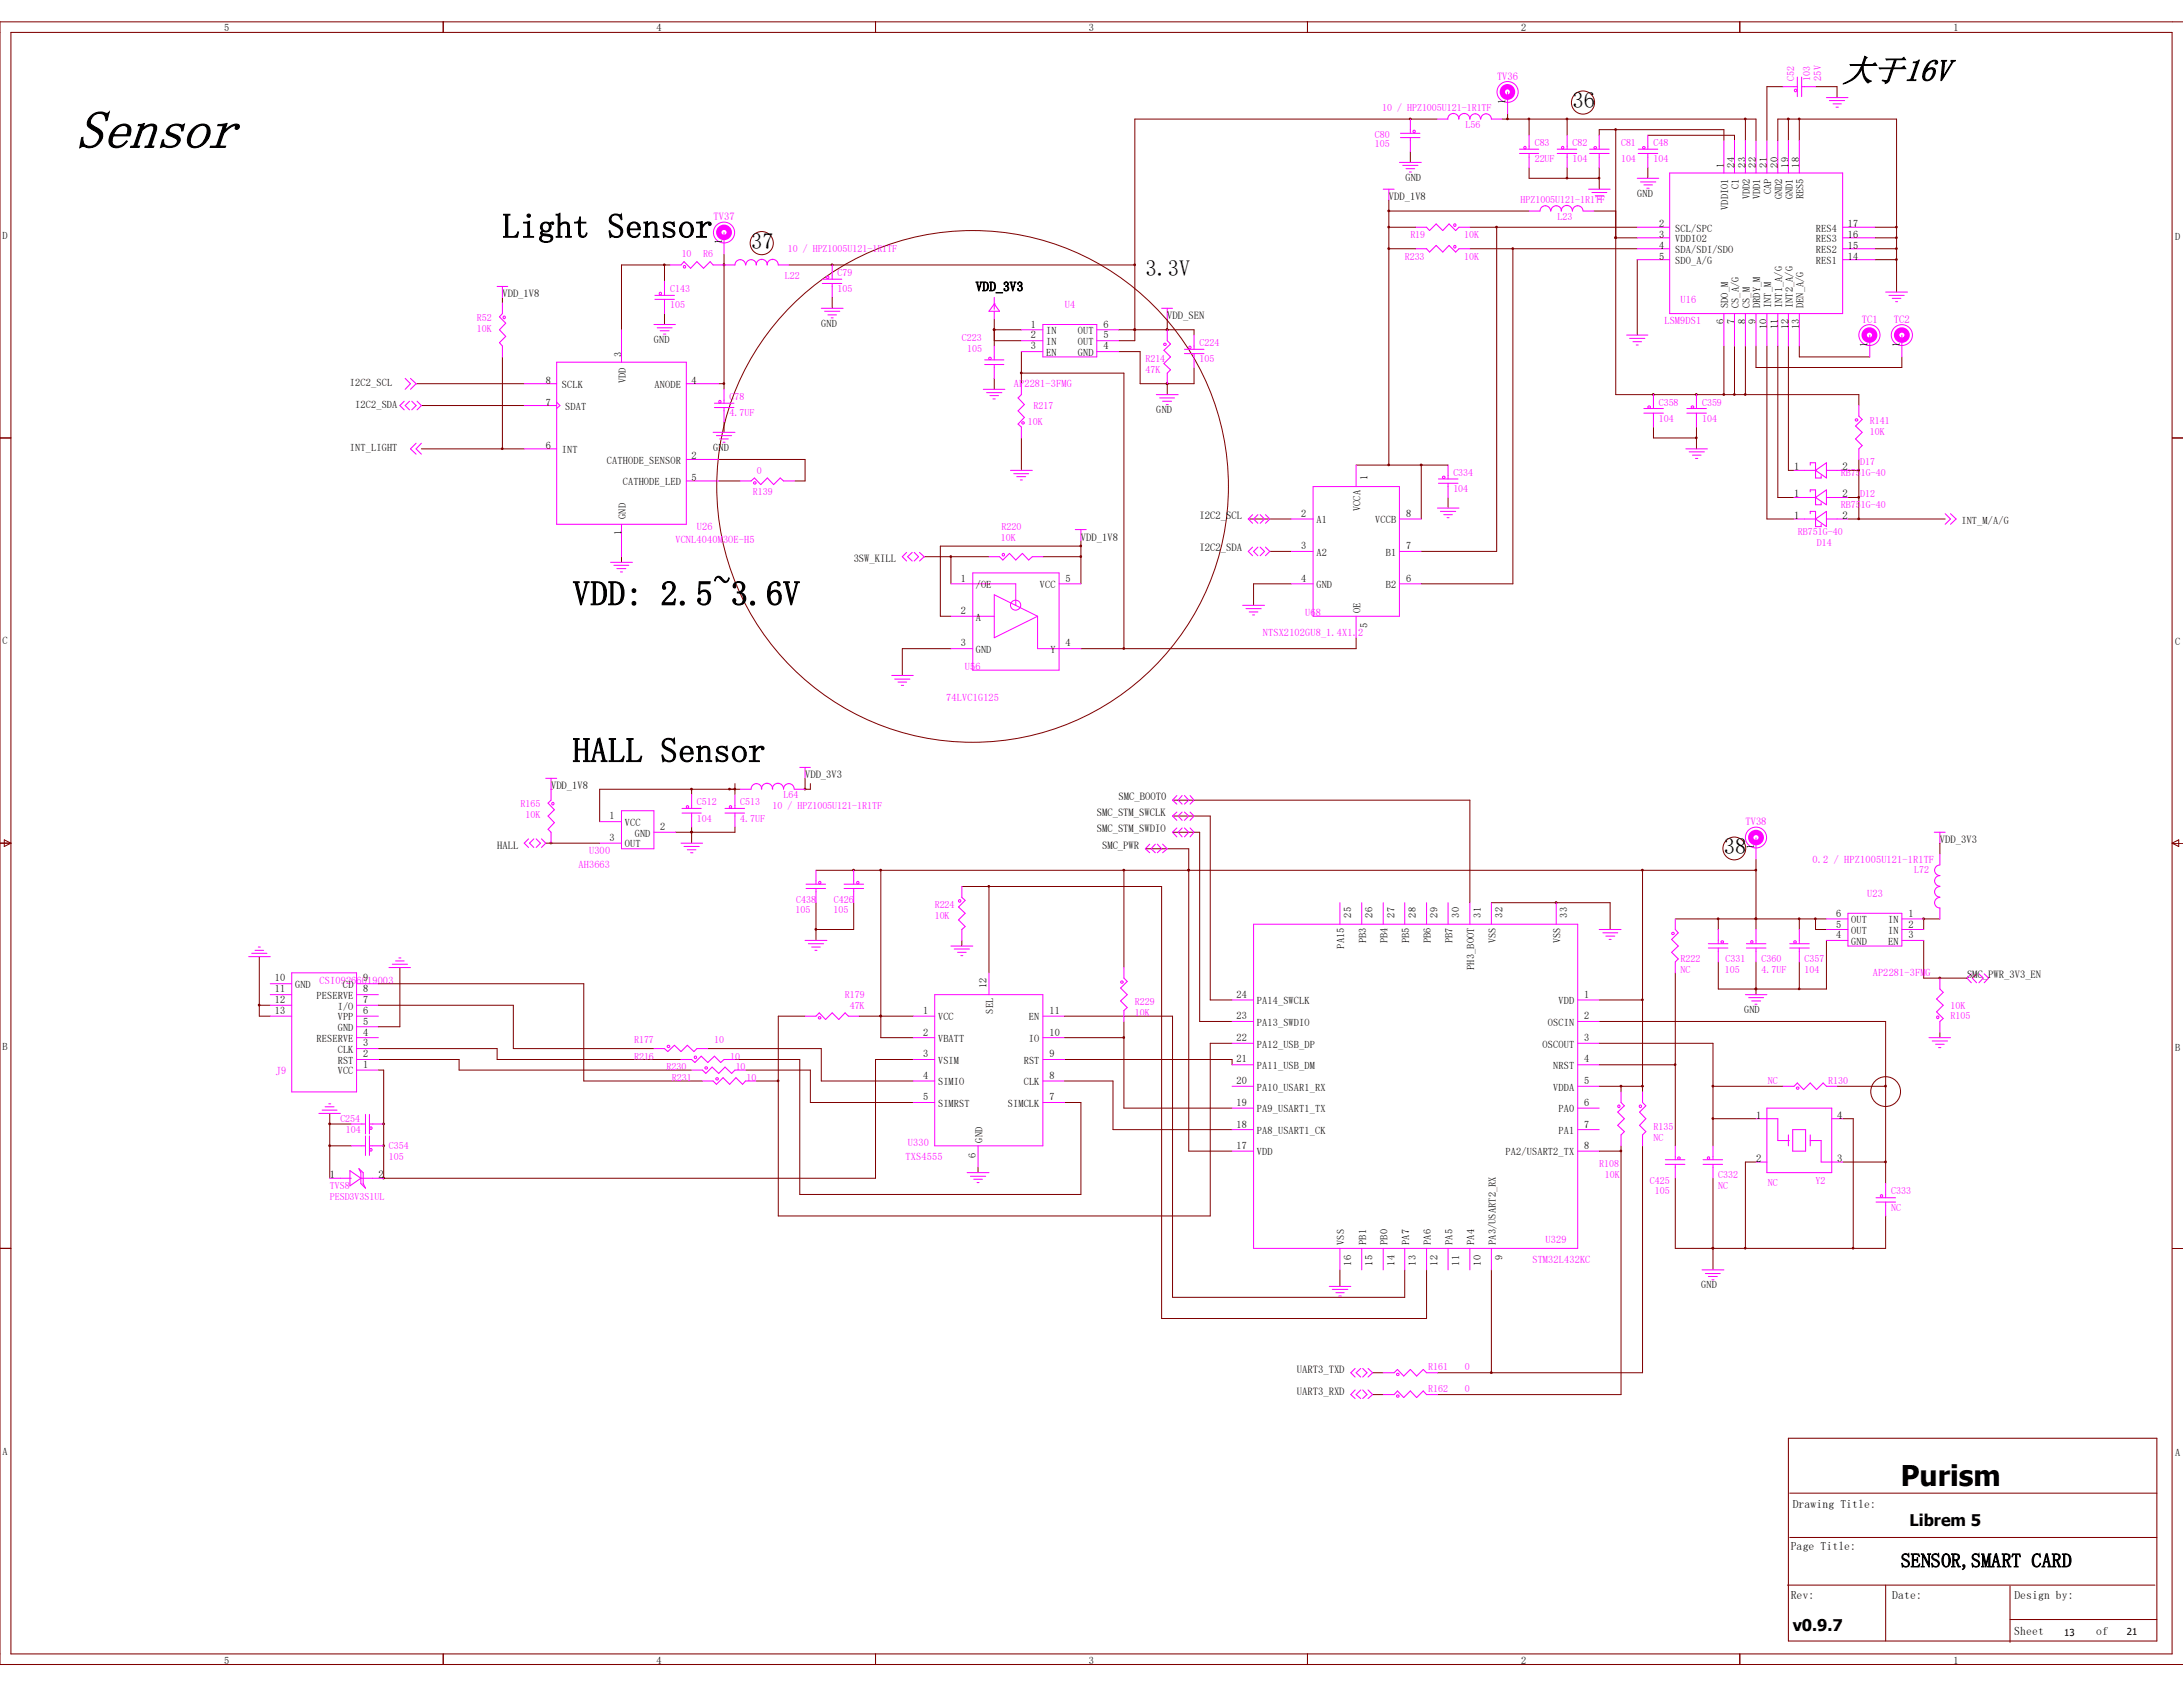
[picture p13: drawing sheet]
<svg xmlns="http://www.w3.org/2000/svg" width="279mm" height="216mm" viewBox="0 0 279 216" stroke-linecap="round" stroke-linejoin="round" font-family="sans-serif">
<defs><g id="words">
<text font-size="7.1" x="9.7" y="19">Sensor</text>
<g font-size="4.4">
<text x="64.3" y="30.4">Light Sensor</text>
<text x="73.3" y="77.5">VDD: 2.5~3.6V</text>
<text x="73.3" y="97.5">HALL Sensor</text>
</g>
<text font-size="4.1" x="235.8" y="10.4">大于16V</text>
<text font-size="3.7" x="243.3" y="190.1">Purism</text>
<g font-size="2.9">
<text x="201.3" y="13.9">36</text>
<text x="96.1" y="31.8">37</text>
<text x="146.6" y="35.3">3.3V</text>
<text x="220.6" y="109.3">38</text>
</g>
<text font-size="2.5" x="243.3" y="200.6">SENSOR,SMART CARD</text>
<g font-size="2.1">
<text x="244.4" y="195.2">Librem 5</text>
<text x="229.4" y="208.8">v0.9.7</text>
</g>
<text font-size="1.7" x="124.9" y="37.3">VDD_3V3</text>
<g font-size="1.5">
<text x="229.4" y="193">Drawing Title:</text>
<text x="229.2" y="198.4">Page Title:</text>
<text x="229.2" y="204.6">Rev:</text>
<text x="242.2" y="204.6">Date:</text>
<text x="257.8" y="209.2">Sheet</text>
<text x="257.8" y="204.6">Design by:</text>
<text x="268.3" y="209.2">of</text>
</g>
<g font-size="1.4" fill="#f0f">
<text x="191.6" y="10.2">TV36</text>
<text x="91.3" y="28.2">TV37</text>
<text x="238.3" y="41.3">TC1</text>
<text x="242.4" y="41.3">TC2</text>
<text x="223.4" y="105.6">TV38</text>
</g>
<g font-size="1.4">
<text x="192.7" y="13.3" transform="rotate(-90 192.7 13.3)">1</text>
<text x="177.8" y="25.6">VDD_1V8</text>
<text x="92.4" y="31.2" transform="rotate(-90 92.4 31.2)">1</text>
<text x="64.3" y="38.1">VDD_1V8</text>
<text x="149.4" y="40.8">VDD_SEN</text>
<text x="239" y="44.4" transform="rotate(-90 239 44.4)">1</text>
<text x="243.2" y="44.4" transform="rotate(-90 243.2 44.4)">1</text>
<text x="229.6" y="63.7">1</text>
<text x="229.6" y="60.2">1</text>
<text x="235.8" y="63.7">2</text>
<text x="235.8" y="60.2">2</text>
<text x="109.3" y="72">3SW_KILL</text>
<text x="138.3" y="69.2">VDD_1V8</text>
<text x="153.5" y="66.4">I2C2_SCL</text>
<text x="153.5" y="70.6">I2C2_SDA</text>
<text x="229.6" y="66.4">1</text>
<text x="235.8" y="66.4">2</text>
<text x="70.5" y="101">VDD_1V8</text>
<text x="103" y="99.6">VDD_3V3</text>
<text x="140.4" y="104.4">SMC_STM_SWCLK</text>
<text x="140.4" y="106.5">SMC_STM_SWDIO</text>
<text x="143.2" y="102.4">SMC_BOOT0</text>
<text x="248.3" y="107.9">VDD_3V3</text>
<text x="63.6" y="108.6">HALL</text>
<text x="141.1" y="108.6">SMC_PWR</text>
<text x="224.5" y="108.7" transform="rotate(-90 224.5 108.7)">1</text>
<text x="251.8" y="125.2">SMC_PWR_3V3_EN</text>
<text x="224.8" y="143.2">1</text>
<text x="235.1" y="143.2">4</text>
<text x="224.8" y="148.7">2</text>
<text x="235.1" y="148.7">3</text>
<text x="42.2" y="150.8">1</text>
<text x="48.4" y="150.8">2</text>
<text x="166" y="175.7">UART3_TXD</text>
<text x="166" y="178.5">UART3_RXD</text>
</g>
<g font-size="1.3">
<text x="28.7" y="4">5</text>
<text x="84" y="4">4</text>
<text x="139.4" y="4">3</text>
<text x="194.7" y="4">2</text>
<text x="250" y="4">1</text>
<text x="179.9" y="23.1">GND</text>
<text x="220.6" y="21.5" transform="rotate(-90 220.6 21.5)">1</text>
<text x="222" y="21.5" transform="rotate(-90 222 21.5)">24</text>
<text x="223.4" y="21.5" transform="rotate(-90 223.4 21.5)">23</text>
<text x="224.7" y="21.5" transform="rotate(-90 224.7 21.5)">22</text>
<text x="226.1" y="21.5" transform="rotate(-90 226.1 21.5)">21</text>
<text x="227.5" y="21.5" transform="rotate(-90 227.5 21.5)">20</text>
<text x="228.9" y="21.5" transform="rotate(-90 228.9 21.5)">19</text>
<text x="230.3" y="21.5" transform="rotate(-90 230.3 21.5)">18</text>
<text x="209.5" y="25.2">GND</text>
<text x="212.3" y="29.1">2</text>
<text x="214.4" y="29.6">SCL/SPC</text>
<text x="221.2" y="26.9" transform="rotate(-90 221.2 26.9)">VDDIO1</text>
<text x="222.5" y="24.2" transform="rotate(-90 222.5 24.2)">C1</text>
<text x="223.9" y="25.5" transform="rotate(-90 223.9 25.5)">VDD2</text>
<text x="225.3" y="25.5" transform="rotate(-90 225.3 25.5)">VDD1</text>
<text x="226.7" y="24.8" transform="rotate(-90 226.7 24.8)">CAP</text>
<text x="228.1" y="25.5" transform="rotate(-90 228.1 25.5)">GND2</text>
<text x="229.4" y="25.5" transform="rotate(-90 229.4 25.5)">GND1</text>
<text x="230.8" y="25.5" transform="rotate(-90 230.8 25.5)">RES5</text>
<text x="232.4" y="29.6">RES4</text>
<text x="236.5" y="29.1">17</text>
<text x=".3" y="30.6">D</text>
<text x="212.3" y="30.4">3</text>
<text x="212.3" y="31.8">4</text>
<text x="212.3" y="33.2">5</text>
<text x="214.4" y="31">VDDIO2</text>
<text x="214.4" y="32.4">SDA/SDI/SDO</text>
<text x="214.4" y="33.8">SDO_A/G</text>
<text x="232.4" y="33.8">RES1</text>
<text x="232.4" y="32.4">RES2</text>
<text x="232.4" y="31">RES3</text>
<text x="236.5" y="33.2">14</text>
<text x="236.5" y="31.8">15</text>
<text x="236.5" y="30.4">16</text>
<text x="278.4" y="30.7">D</text>
<text x="105.1" y="41.8">GND</text>
<text x="132" y="42">1</text>
<text x="141.2" y="42">6</text>
<text x="220.6" y="41.5" transform="rotate(-90 220.6 41.5)">6</text>
<text x="221.2" y="39.5" transform="rotate(-90 221.2 39.5)">SDO_M</text>
<text x="222" y="41.5" transform="rotate(-90 222 41.5)">7</text>
<text x="222.5" y="39.5" transform="rotate(-90 222.5 39.5)">CS_A/G</text>
<text x="223.4" y="41.5" transform="rotate(-90 223.4 41.5)">8</text>
<text x="223.9" y="39.5" transform="rotate(-90 223.9 39.5)">CS_M</text>
<text x="224.7" y="41.5" transform="rotate(-90 224.7 41.5)">9</text>
<text x="225.3" y="39.5" transform="rotate(-90 225.3 39.5)">DRDY_M</text>
<text x="226.7" y="39.5" transform="rotate(-90 226.7 39.5)">INT_M</text>
<text x="228.1" y="39.5" transform="rotate(-90 228.1 39.5)">INT1_A/G</text>
<text x="229.4" y="39.5" transform="rotate(-90 229.4 39.5)">INT2_A/G</text>
<text x="230.8" y="39.5" transform="rotate(-90 230.8 39.5)">DEN_A/G</text>
<text x="79.5" y="45.7" transform="rotate(-90 79.5 45.7)">3</text>
<text x="83.7" y="43.9">GND</text>
<text x="132" y="43.3">2</text>
<text x="132" y="44.7">3</text>
<text x="133.9" y="42.8">IN</text>
<text x="133.9" y="44.2">IN</text>
<text x="133.9" y="45.6">EN</text>
<text x="138" y="45.6">GND</text>
<text x="138" y="44.2">OUT</text>
<text x="138" y="42.8">OUT</text>
<text x="141.2" y="44.7">4</text>
<text x="141.2" y="43.3">5</text>
<text x="226.1" y="42.2" transform="rotate(-90 226.1 42.2)">10</text>
<text x="227.5" y="42.2" transform="rotate(-90 227.5 42.2)">11</text>
<text x="228.9" y="42.2" transform="rotate(-90 228.9 42.2)">12</text>
<text x="230.3" y="42.2" transform="rotate(-90 230.3 42.2)">13</text>
<text x="44.8" y="49.4">I2C2_SCL</text>
<text x="45.5" y="52.2">I2C2_SDA</text>
<text x="69.8" y="51.9">7</text>
<text x="69.8" y="49.1">8</text>
<text x="71.9" y="49.7">SCLK</text>
<text x="72.3" y="52.5">SDAT</text>
<text x="80.1" y="49.1" transform="rotate(-90 80.1 49.1)">VDD</text>
<text x="83.8" y="49.7">ANODE</text>
<text x="88.5" y="49.1">4</text>
<text x="148" y="52.9">GND</text>
<text x="44.8" y="57.7">INT_LIGHT</text>
<text x="69.8" y="57.4">6</text>
<text x="71.9" y="58">INT</text>
<text x="77.7" y="59.4">CATHODE_SENSOR</text>
<text x="88.5" y="58.8">2</text>
<text x="91.3" y="57.7">GND</text>
<text x="79.7" y="62.1">CATHODE_LED</text>
<text x="88.5" y="61.6">5</text>
<text x="174.1" y="65.4" transform="rotate(-90 174.1 65.4)">VCCA</text>
<text x="175" y="61.4" transform="rotate(-90 175 61.4)">1</text>
<text x="79.5" y="68.5" transform="rotate(-90 79.5 68.5)">1</text>
<text x="80.1" y="66.4" transform="rotate(-90 80.1 66.4)">GND</text>
<text x="166.5" y="66.1">2</text>
<text x="166.5" y="70.3">3</text>
<text x="168.5" y="67">A1</text>
<text x="168.5" y="71.1">A2</text>
<text x="176" y="67">VCCB</text>
<text x="177.4" y="71.1">B1</text>
<text x="180" y="70.3">7</text>
<text x="180" y="66.1">8</text>
<text x="251" y="67.1">INT_M/A/G</text>
<text x="123" y="74.5">1</text>
<text x="124.9" y="75.3">/OE</text>
<text x="133.1" y="75.3">VCC</text>
<text x="136.4" y="74.5">5</text>
<text x="166.5" y="74.5">4</text>
<text x="168.5" y="75.3">GND</text>
<text x="177.4" y="75.3">B2</text>
<text x="180" y="74.5">6</text>
<text x=".3" y="82.5">C</text>
<text x="123" y="78.6">2</text>
<text x="123" y="82.7">3</text>
<text x="124.9" y="79.4">A</text>
<text x="124.9" y="83.6">GND</text>
<text x="134.5" y="83.6">Y</text>
<text x="136.4" y="82.7">4</text>
<text x="174.1" y="78.4" transform="rotate(-90 174.1 78.4)">OE</text>
<text x="175" y="80.4" transform="rotate(-90 175 80.4)">5</text>
<text x="278.4" y="82.6">C</text>
<text x="78" y="104.9">1</text>
<text x="78" y="107.7">3</text>
<text x="80" y="105.7">VCC</text>
<text x="81.2" y="107.1">GND</text>
<text x="84.5" y="106.3">2</text>
<text x="80" y="108.5">OUT</text>
<text x="172.9" y="117.4" transform="rotate(-90 172.9 117.4)">25</text>
<text x="175.7" y="117.4" transform="rotate(-90 175.7 117.4)">26</text>
<text x="178.5" y="117.4" transform="rotate(-90 178.5 117.4)">27</text>
<text x="181.2" y="117.4" transform="rotate(-90 181.2 117.4)">28</text>
<text x="184" y="117.4" transform="rotate(-90 184 117.4)">29</text>
<text x="186.8" y="117.4" transform="rotate(-90 186.8 117.4)">30</text>
<text x="189.5" y="117.4" transform="rotate(-90 189.5 117.4)">31</text>
<text x="192.3" y="117.4" transform="rotate(-90 192.3 117.4)">32</text>
<text x="200.6" y="117.4" transform="rotate(-90 200.6 117.4)">33</text>
<text x="235" y="118.7">5</text>
<text x="235" y="117.3">6</text>
<text x="236.9" y="119.5">OUT</text>
<text x="236.9" y="118.2">OUT</text>
<text x="241.7" y="118.2">IN</text>
<text x="241.7" y="119.5">IN</text>
<text x="244.3" y="117.3">1</text>
<text x="244.3" y="118.7">2</text>
<text x="35.2" y="125.6">10</text>
<text x="46.5" y="125.6">9</text>
<text x="172" y="121.4" transform="rotate(-90 172 121.4)">PA15</text>
<text x="174.8" y="120.7" transform="rotate(-90 174.8 120.7)">PB3</text>
<text x="177.6" y="120.7" transform="rotate(-90 177.6 120.7)">PB4</text>
<text x="180.3" y="120.7" transform="rotate(-90 180.3 120.7)">PB5</text>
<text x="183.1" y="120.7" transform="rotate(-90 183.1 120.7)">PB6</text>
<text x="185.9" y="120.7" transform="rotate(-90 185.9 120.7)">PB7</text>
<text x="188.7" y="124.1" transform="rotate(-90 188.7 124.1)">PH3_BOOT</text>
<text x="191.4" y="120.7" transform="rotate(-90 191.4 120.7)">VSS</text>
<text x="199.7" y="120.7" transform="rotate(-90 199.7 120.7)">VSS</text>
<text x="235" y="120.1">4</text>
<text x="236.9" y="120.9">GND</text>
<text x="241.7" y="120.9">EN</text>
<text x="244.3" y="120.1">3</text>
<text x="35.2" y="127">11</text>
<text x="35.2" y="128.4">12</text>
<text x="35.2" y="129.8">13</text>
<text x="37.8" y="126.4">GND</text>
<text x="40.5" y="127.8">PESERVE</text>
<text x="43.2" y="132">GND</text>
<text x="43.2" y="130.6">VPP</text>
<text x="43.2" y="129.2">I/O</text>
<text x="43.9" y="126.4">CD</text>
<text x="46.5" y="131.1">5</text>
<text x="46.5" y="129.8">6</text>
<text x="46.5" y="128.4">7</text>
<text x="46.5" y="127">8</text>
<text x="118.2" y="129.8">1</text>
<text x="120.1" y="130.6">VCC</text>
<text x="126.3" y="126.4" transform="rotate(-90 126.3 126.4)">12</text>
<text x="127.1" y="129.7" transform="rotate(-90 127.1 129.7)">SEL</text>
<text x="131.7" y="130.6">EN</text>
<text x="134.3" y="129.8">11</text>
<text x="158.2" y="130.5">23</text>
<text x="158.2" y="127.7">24</text>
<text x="160.9" y="131.3">PA13_SWDIO</text>
<text x="160.9" y="128.5">PA14_SWCLK</text>
<text x="198.1" y="131.3">OSCIN</text>
<text x="199.5" y="128.5">VDD</text>
<text x="202.8" y="127.7">1</text>
<text x="202.8" y="130.5">2</text>
<text x="223.2" y="129.6">GND</text>
<text x=".3" y="134.3">B</text>
<text x="40.5" y="133.3">RESERVE</text>
<text x="43.2" y="137.5">VCC</text>
<text x="43.2" y="136.1">RST</text>
<text x="43.2" y="134.7">CLK</text>
<text x="46.5" y="136.7">1</text>
<text x="46.5" y="135.3">2</text>
<text x="46.5" y="133.9">3</text>
<text x="46.5" y="132.5">4</text>
<text x="118.2" y="132.5">2</text>
<text x="118.2" y="135.3">3</text>
<text x="120.1" y="133.3">VBATT</text>
<text x="120.1" y="136.1">VSIM</text>
<text x="131" y="136.1">RST</text>
<text x="131.7" y="133.3">IO</text>
<text x="134.3" y="135.3">9</text>
<text x="134.3" y="132.5">10</text>
<text x="158.2" y="136">21</text>
<text x="158.2" y="133.2">22</text>
<text x="160.9" y="136.8">PA11_USB_DM</text>
<text x="160.9" y="134.1">PA12_USB_DP</text>
<text x="197.4" y="134.1">OSCOUT</text>
<text x="198.8" y="136.8">NRST</text>
<text x="202.8" y="133.2">3</text>
<text x="202.8" y="136">4</text>
<text x="278.4" y="134.5">B</text>
<text x="118.2" y="138.1">4</text>
<text x="118.2" y="140.8">5</text>
<text x="120.1" y="138.9">SIMIO</text>
<text x="120.1" y="141.6">SIMRST</text>
<text x="129" y="141.6">SIMCLK</text>
<text x="131" y="138.9">CLK</text>
<text x="134.3" y="140.8">7</text>
<text x="134.3" y="138.1">8</text>
<text x="158.2" y="141.5">19</text>
<text x="158.2" y="138.8">20</text>
<text x="160.9" y="142.4">PA9_USART1_TX</text>
<text x="160.9" y="139.6">PA10_USAR1_RX</text>
<text x="198.8" y="139.6">VDDA</text>
<text x="199.5" y="142.4">PA0</text>
<text x="202.8" y="138.8">5</text>
<text x="202.8" y="141.5">6</text>
<text x="124.9" y="148.2" transform="rotate(-90 124.9 148.2)">6</text>
<text x="125.7" y="146.2" transform="rotate(-90 125.7 146.2)">GND</text>
<text x="158.2" y="147">17</text>
<text x="158.2" y="144.3">18</text>
<text x="160.9" y="147.9">VDD</text>
<text x="160.9" y="145.1">PA8_USART1_CK</text>
<text x="192.7" y="147.9">PA2/USART2_TX</text>
<text x="199.5" y="145.1">PA1</text>
<text x="202.8" y="144.3">7</text>
<text x="202.8" y="147">8</text>
<text x="172" y="159.3" transform="rotate(-90 172 159.3)">VSS</text>
<text x="172.9" y="162" transform="rotate(-90 172.9 162)">16</text>
<text x="174.8" y="159.3" transform="rotate(-90 174.8 159.3)">PB1</text>
<text x="175.7" y="162" transform="rotate(-90 175.7 162)">15</text>
<text x="177.6" y="159.3" transform="rotate(-90 177.6 159.3)">PB0</text>
<text x="178.5" y="162" transform="rotate(-90 178.5 162)">14</text>
<text x="180.3" y="159.3" transform="rotate(-90 180.3 159.3)">PA7</text>
<text x="181.2" y="162" transform="rotate(-90 181.2 162)">13</text>
<text x="183.1" y="159.3" transform="rotate(-90 183.1 159.3)">PA6</text>
<text x="184" y="162" transform="rotate(-90 184 162)">12</text>
<text x="185.9" y="159.3" transform="rotate(-90 185.9 159.3)">PA5</text>
<text x="186.8" y="162" transform="rotate(-90 186.8 162)">11</text>
<text x="188.7" y="159.3" transform="rotate(-90 188.7 159.3)">PA4</text>
<text x="189.5" y="162" transform="rotate(-90 189.5 162)">10</text>
<text x="191.4" y="159.3" transform="rotate(-90 191.4 159.3)">PA3/USART2_RX</text>
<text x="192.3" y="161.3" transform="rotate(-90 192.3 161.3)">9</text>
<text x="217.7" y="164.9">GND</text>
<text x=".3" y="186.2">A</text>
<text x="278.4" y="186.3">A</text>
<text x="28.7" y="212.9">5</text>
<text x="84" y="212.9">4</text>
<text x="139.4" y="212.9">3</text>
<text x="194.7" y="212.9">2</text>
<text x="250" y="212.9">1</text>
</g>
<g font-size="1.3" fill="#f0f">
<text x="229.6" y="10.4" transform="rotate(-90 229.6 10.4)">C52</text>
<text x="231.7" y="10.4" transform="rotate(-90 231.7 10.4)">103</text>
<text x="233.1" y="10.4" transform="rotate(-90 233.1 10.4)">25V</text>
<text x="176" y="17.6">C80</text>
<text x="176.9" y="14.3">10 / HPZ1005U121-1R1TF</text>
<text x="187.6" y="16.3">L56</text>
<text x="176" y="18.8">105</text>
<text x="196.4" y="18.7">C83</text>
<text x="196.4" y="20.8">22UF</text>
<text x="201.3" y="18.7">C82</text>
<text x="201.3" y="20.8">104</text>
<text x="207.5" y="18.7">C81</text>
<text x="207.5" y="20.8">104</text>
<text x="211.6" y="18.7">C48</text>
<text x="211.6" y="20.8">104</text>
<text x="194.6" y="26">HPZ1005U121-1R1TF</text>
<text x="199.3" y="28.1">L23</text>
<text x="87.2" y="32.9">10</text>
<text x="90" y="32.9">R6</text>
<text x="100.5" y="35.7">L22</text>
<text x="100.8" y="32.3">10 / HPZ1005U121-1R1TF</text>
<text x="107.2" y="35.3">C79</text>
<text x="179.8" y="33.2">R233</text>
<text x="180.5" y="30.4">R19</text>
<text x="187.4" y="30.4">10K</text>
<text x="187.4" y="33.2">10K</text>
<text x="61" y="41.1">R52</text>
<text x="85.8" y="37.4">C143</text>
<text x="85.8" y="39.5">105</text>
<text x="107.2" y="37.4">105</text>
<text x="136.3" y="39.5">U4</text>
<text x="213" y="41.5">LSM9DS1</text>
<text x="215.1" y="38.8">U16</text>
<text x="61" y="42.5">10K</text>
<text x="123.1" y="43.6">C223</text>
<text x="123.8" y="45">105</text>
<text x="146.6" y="46.4">R214</text>
<text x="146.6" y="47.8">47K</text>
<text x="153.5" y="44.3">C224</text>
<text x="153.5" y="46.4">105</text>
<text x="93.4" y="51.2">C78</text>
<text x="93.4" y="53.3">4.7UF</text>
<text x="129.8" y="49.6">AP2281-3FMG</text>
<text x="132.3" y="52.3">R217</text>
<text x="212.3" y="51.9">C358</text>
<text x="212.3" y="54">104</text>
<text x="217.8" y="51.9">C359</text>
<text x="217.8" y="54">104</text>
<text x="131.6" y="54.4">10K</text>
<text x="238.1" y="59.5">D17</text>
<text x="239.3" y="54.3">R141</text>
<text x="239.3" y="55.6">10K</text>
<text x="96.4" y="63.4">R139</text>
<text x="96.9" y="60.6">0</text>
<text x="186" y="60.9">C334</text>
<text x="186" y="62.9">104</text>
<text x="235.6" y="65">RB751G-40</text>
<text x="235.6" y="60.9">RB751G-40</text>
<text x="238.1" y="63.7">D12</text>
<text x="86.4" y="69.5">VCNL4040M3OE-H5</text>
<text x="89.2" y="67.8">U26</text>
<text x="128.1" y="69.2">10K</text>
<text x="128.2" y="67.8">R220</text>
<text x="230.1" y="68.5">RB751G-40</text>
<text x="232.5" y="69.9">D14</text>
<text x="161.6" y="81.4">NTSX2102GU8_1.4X1.2</text>
<text x="167" y="78.9">U68</text>
<text x="121.1" y="89.7">74LVC1G125</text>
<text x="123.5" y="85.8">U56</text>
<text x="66.6" y="103.3">R165</text>
<text x="67.3" y="104.7">10K</text>
<text x="89.2" y="103.1">C512</text>
<text x="89.2" y="105.2">104</text>
<text x="94.7" y="103.1">C513</text>
<text x="94.7" y="105.2">4.7UF</text>
<text x="98.9" y="103.5">10 / HPZ1005U121-1R1TF</text>
<text x="100.3" y="102.1">L64</text>
<text x="74" y="111.1">AH3663</text>
<text x="75.4" y="109.3">U300</text>
<text x="232" y="110.4">0.2 / HPZ1005U121-1R1TF</text>
<text x="245" y="111.8">L72</text>
<text x="101.8" y="116.9">105</text>
<text x="101.9" y="115.5">C438</text>
<text x="106.7" y="116.9">105</text>
<text x="106.7" y="115.5">C426</text>
<text x="119.6" y="116.2">R224</text>
<text x="119.6" y="117.6">10K</text>
<text x="239" y="114.9">U23</text>
<text x="40.9" y="125.9">CSI09266019003</text>
<text x="215.1" y="123.1">R222</text>
<text x="215.1" y="124.5">NC</text>
<text x="220.8" y="124.5">105</text>
<text x="220.9" y="123.1">C331</text>
<text x="225.5" y="123.1">C360</text>
<text x="225.5" y="124.5">4.7UF</text>
<text x="231" y="123.1">C357</text>
<text x="231" y="124.5">104</text>
<text x="239.7" y="125">AP2281-3FMG</text>
<text x="108.1" y="127.7">R179</text>
<text x="108.8" y="129.1">47K</text>
<text x="145.2" y="128.7">R229</text>
<text x="145.2" y="130">10K</text>
<text x="249.6" y="130.4">R105</text>
<text x="249.6" y="129.1">10K</text>
<text x="35.3" y="137.4">J9</text>
<text x="81.2" y="133.5">R177</text>
<text x="81.2" y="135.6">R216</text>
<text x="85.3" y="136.9">R230</text>
<text x="91.4" y="133.5">10</text>
<text x="93.5" y="135.6">10</text>
<text x="94.2" y="136.9">10</text>
<text x="43.6" y="143.6">C254</text>
<text x="86" y="138.3">R231</text>
<text x="95.5" y="138.3">10</text>
<text x="226.3" y="138.7">NC</text>
<text x="234" y="138.7">R130</text>
<text x="44.3" y="144.9">104</text>
<text x="49.8" y="147.1">C354</text>
<text x="49.8" y="148.4">105</text>
<text x="115.9" y="148.5">TXS4555</text>
<text x="116.2" y="146.6">U330</text>
<text x="204.7" y="149.4">R108</text>
<text x="211.6" y="144.6">R135</text>
<text x="211.6" y="146">NC</text>
<text x="42.2" y="152.2">TVS8</text>
<text x="42.2" y="153.5">PESD3V3S1UL</text>
<text x="205.4" y="150.8">10K</text>
<text x="211.2" y="151.5">C425</text>
<text x="211.8" y="152.9">105</text>
<text x="219.9" y="150.8">C332</text>
<text x="219.9" y="152.2">NC</text>
<text x="226.3" y="151.8">NC</text>
<text x="232.4" y="151.5">Y2</text>
<text x="242.1" y="152.9">C333</text>
<text x="242.1" y="154.9">NC</text>
<text x="196.1" y="161.6">STM32L432KC</text>
<text x="197.8" y="159.1">U329</text>
<text x="182.8" y="175.4">R161</text>
<text x="182.8" y="178.2">R162</text>
<text x="187.5" y="175.4">0</text>
<text x="187.5" y="178.2">0</text>
</g>
<g font-size="1.2">
<text x="264.2" y="209.3">13</text>
<text x="272.2" y="209.2">21</text>
</g>
</g></defs>
<g fill="none" stroke="#800000" stroke-width=".13">
<path d="M1.4 4.1h276.6v207.6h-276.6zM56.7 2.8v1.3M112.1 2.8v1.3M167.3 2.8v1.3M180.5 15.2h.1M180.5 19.4v1.4M184 15.2h-38.8v28.4h-2M192.2 15.2h32.5v2.8M193 14.6v.6M195.7 15.2v2.1M200.6 15.2v2.1M204.7 17.3v-.7h15.9v1.4"/>
<path d="M206.8 16.6v33.9h31.1v1.4M210.9 17.3h11.1v.7M222.7 2.8v1.3M223.4 15.2v2.8M227.5 18v-2.8h15.2v22.2M228.2 11.1h-2.1v6.9M228.9 15.2h.1M228.9 15.2v2.8M230.3 15.2v2.8M232.4 11.1h2.7v1.4M279.4 2.8h-279.4v210.2h279.4M64.3 38.1v.7"/>
<path d="M85 33.9v2.1M85.8 33.9h-6.3v8.3M92.7 33.9h.1M92.7 32.6v17.2M101 33.9h44.2M106.5 33.9h.1M106.5 38.1v1.4M177.8 27h.1M177.8 31.8h.1M177.8 29.1h3.4M177.8 31.8h3.4M177.8 27h17.9"/>
<path d="M177.8 25.6v33.9M188.1 29.1h21.4M188.1 31.8h21.4M191.6 29.1v41.5h-9.7M193.6 31.8v42.9h-11.7M195.7 21.5v1.3h9M200.6 21.5v1.3M204 27h2.8M204.7 21.5v2.7M206.8 30.4h.1M206.8 30.4h2.7M209.5 33.2v9.7"/>
<path d="M210.9 21.5v1.3M240 29.1h2.7M240 30.4h2.7M240 31.8h2.7M240 33.2h2.7M0 56h1.4M53.3 49.1h13.8M53.9 51.9h13.2M53.9 57.4h13.2M64.3 45.7v11.7M85 40.1v1.4M92 49.1h.7"/>
<path d="M92 58.8h11v2.8h-1.3M92.7 54v1.3M127.3 42.2h.1M127.3 40.8v3.5M127.3 48.4v1.4M127.3 42.2h3.4M127.3 43.6h3.4M130.7 47.8h13.1v35.2M130.7 45v4.1M130.7 56v4.2M143.2 45h2.7v4.1h6.9v-2.1M143.2 42.2h9.6v.7"/>
<path d="M145.2 42.2h.1M149.4 49.1h.1M149.4 42.2h.1M149.4 40.8v1.4M149.4 49.1v1.4M173.6 59.5h11.7M181.9 59.5h.1M181.9 59.5v6.9M211.6 50.5h.1M211.6 54.7v1.3h5.5M217.1 50.5h.1M217.1 54.7v2.7"/>
<path d="M220.6 50.5h.1M220.6 44.3v6.2M222 44.3v6.2M223.4 44.3v6.2M224.7 44.3v2.7h18.7v-1.3M226.1 44.3v22.1h3.5M227.5 44.3v19.4h2.1M228.9 44.3v15.9h.7M230.3 44.3v1.4h9M237.9 58.8v7.6M278 56h1.4M79.5 71.2v.8"/>
<path d="M92 61.6h2.7M118.3 71.2h8.3M121.7 71.2v3.5M133.5 71.2h4.8M138.3 69.2v5.5M138.3 69.9h-17.9v9h1.3M159.8 66.4h5.5M162.5 70.6h2.8M165.3 74.7h-4.9v2.8M185.3 63.7v1.3M236.5 60.2h1.4M236.5 63.7h1.4"/>
<path d="M236.5 66.4h12.5M103 99.6v1.4M121.7 83h-6.2v3.4M173.6 81.6v1.4h-35.3M0 107.9h1.4M.6 107.5l.8 .4-.8 .4zM69.8 107.9h7M70.5 107.9h.1M70.5 101h.1M88.5 106.5h.1M88.5 101v.7M88.5 105.8v2.1"/>
<path d="M94.1 100.3v1.4M94.1 105.8v.7h-7.7M94.7 101h-17.9v4.2M103 101h.1M103.7 100.3v.7h-.7M104.4 111.4h120.3M104.4 115.5v4.9M109.3 111.4h.1M109.3 115.5v3.5h-4.9M112.7 111.4v21.4h4.2M123.1 113.5h25.6v55.2h33.9v-6.2M126.6 113.5v11"/>
<path d="M143.8 111.4h.1M143.8 111.4v12.4M146.6 108.6h5.5v38.7h5.6M150.1 106.5h3.4v24.2h4.2M150.1 104.4h4.8v23.6h2.8M150.1 102.4h38v13.1M152.1 111.4h.1M190.9 115.5h15.2v3.5M199.2 115.5h.1M210.2 111.4v28.3M214.4 117.6h19.4M219.9 117.6v1.4"/>
<path d="M224.7 117.6h.1M224.7 110v9M230.3 117.6v1.4M232.4 117.6v1.4h1.4M246.2 117.6h.1M246.2 117.6h2.1M246.2 117.6v1.4M248.3 107.9v1.4M278 107.9h1.4M278 107.9l.8-.4v.8zM33.2 122.4v7.6h1.4M33.2 128.7h1.4"/>
<path d="M48.4 128.7h17.3v5.5h18M48.4 134.2h15.2v1.4h23.6M48.4 135.6h10.4v1.3h29.7M48.4 136.9h.7v13.9M48.4 125.9h26.3v12.4h15.2M51.2 123.8v7.6h-2.8M90.6 134.2h14.5v4.1h11.8M94.1 135.6h8.3v17.3h35.9v-11.8h-2.1M95.4 136.9h8.3v4.2h13.2M96.8 138.3h2.8M103 130h-3.4v25.6h55.3v-22.1h2.8M109.9 130h7"/>
<path d="M112.7 130h.1M116.9 135.6h-4.8v15.2h-63M123.1 120.4v.7M136.2 130h13.9v36h29.7v-3.5M136.2 135.6h21.5v.7M136.2 138.3h6.3v6.3h15.2M136.2 132.8h7.6M143.8 130.7v11.1h13.9M204.7 130.7h36.6v20.8M204.7 128h5.5M204.7 133.5h14.5v13.1M204.7 139h5.5"/>
<path d="M204.7 136.3h9.7M207.5 139h.1M207.5 139v.7M210.2 139h.1M214.4 124.5v22.1M219.2 139h9M224.7 126.6h.1M224.7 123.1v4.2M230.3 123.1v3.5M233.8 120.4v6.2h-13.9v-3.5M235.1 139h6.2M246.2 120.4v4.8h5.6"/>
<path d="M248.3 125.2h.1M248.3 132.1v.7M0 159.8h1.4M42.2 146.6h2.8M42.2 143.8h2.8M42.2 142.5v8.3M49.1 143.8h.1M49.1 146.6h.1M49.1 150.8h.1M125.2 149.4v.7M204.7 147.3h2.8M207.5 146.6v31.9h-23.5"/>
<path d="M210.2 146.6v29.1h-26.2M214.4 150.8v9h26.9v-4.2M219.2 159.8h.1M219.2 150.8v11.7M219.2 143.2h5.5M224.7 148.7h-1.3v11.1M235.8 148.7h5.5M235.8 143.2h1.4v16.6M278 159.8h1.4M171.5 162.5v2.1M175.7 175.7h1.3M175.7 178.5h1.3"/>
<path d="M190.9 175.7h.1M190.9 162.5v13.2M228.9 184.1h47.2v25.9h-47.2zM229.1 196.8h47M229.1 191.1h47M56.7 211.7v1.3M112.1 211.7v1.3M167.3 211.7v1.3M222.7 211.7v1.3M228.8 202.9h47M241.3 202.9v7.1M257.3 207.3h18.8"/>
<path d="M257.3 203v7.2"/>
<circle cx="202.6" cy="13.1" r="1.48"/>
<circle cx="97.5" cy="31.1" r="1.48"/>
<circle cx="124.5" cy="62.2" r="32.7"/>
<circle cx="222" cy="108.6" r="1.46"/>
<circle cx="241.3" cy="139.7" r="1.91"/>
</g>
<g fill="#800000" stroke="#800000" stroke-width=".13">
<circle cx="64.3" cy="57.4" r=".11"/>
<circle cx="92.6" cy="49.1" r=".11"/>
<circle cx="223.4" cy="15.2" r=".11"/>
<circle cx="242.7" cy="29.1" r=".11"/>
<circle cx="242.7" cy="30.4" r=".11"/>
<circle cx="242.7" cy="31.8" r=".11"/>
<circle cx="242.7" cy="33.2" r=".11"/>
<circle cx="228.9" cy="15.2" r=".11"/>
<circle cx="204.7" cy="22.8" r=".11"/>
<circle cx="200.6" cy="22.8" r=".11"/>
<circle cx="195.7" cy="15.2" r=".11"/>
<circle cx="200.6" cy="15.2" r=".11"/>
<circle cx="230.3" cy="15.2" r=".11"/>
<circle cx="206.8" cy="30.4" r=".11"/>
<circle cx="206.8" cy="16.6" r=".11"/>
<circle cx="85" cy="33.9" r=".11"/>
<circle cx="92.6" cy="33.9" r=".11"/>
<circle cx="217.1" cy="56" r=".11"/>
<circle cx="211.6" cy="50.5" r=".11"/>
<circle cx="70.5" cy="107.9" r=".11"/>
<circle cx="88.5" cy="101" r=".11"/>
<circle cx="94" cy="101" r=".11"/>
<circle cx="88.5" cy="106.5" r=".11"/>
<circle cx="192.9" cy="15.2" r=".11"/>
<circle cx="93.4" cy="101" r=".11"/>
<circle cx="103" cy="101" r=".11"/>
<circle cx="237.9" cy="66.4" r=".11"/>
<circle cx="237.9" cy="63.6" r=".11"/>
<circle cx="217.1" cy="50.5" r=".11"/>
<circle cx="237.9" cy="60.2" r=".11"/>
<circle cx="42.2" cy="143.8" r=".11"/>
<circle cx="33.2" cy="128.6" r=".11"/>
<circle cx="42.2" cy="146.6" r=".11"/>
<circle cx="49.1" cy="143.8" r=".11"/>
<circle cx="49.1" cy="146.6" r=".11"/>
<circle cx="224.7" cy="126.6" r=".11"/>
<circle cx="49.1" cy="150.8" r=".11"/>
<circle cx="224.7" cy="117.6" r=".11"/>
<circle cx="210.2" cy="111.4" r=".11"/>
<circle cx="152.1" cy="111.4" r=".11"/>
<circle cx="199.2" cy="115.5" r=".11"/>
<circle cx="223.4" cy="159.7" r=".11"/>
<circle cx="219.2" cy="159.7" r=".11"/>
<circle cx="237.2" cy="159.7" r=".11"/>
<circle cx="219.2" cy="143.2" r=".11"/>
<circle cx="219.2" cy="139" r=".11"/>
<circle cx="210.2" cy="128" r=".11"/>
<circle cx="219.9" cy="117.6" r=".11"/>
<circle cx="214.4" cy="136.3" r=".11"/>
<circle cx="112.7" cy="130" r=".11"/>
<circle cx="112.7" cy="111.4" r=".11"/>
<circle cx="109.2" cy="111.4" r=".11"/>
<circle cx="104.4" cy="118.9" r=".11"/>
<circle cx="149.4" cy="49.1" r=".11"/>
<circle cx="127.2" cy="42.2" r=".11"/>
<circle cx="149.4" cy="42.2" r=".11"/>
<circle cx="145.2" cy="42.2" r=".11"/>
<circle cx="106.5" cy="33.9" r=".11"/>
<circle cx="180.5" cy="15.2" r=".11"/>
<circle cx="145.2" cy="33.9" r=".11"/>
<circle cx="138.3" cy="71.2" r=".11"/>
<circle cx="121.7" cy="71.2" r=".11"/>
<circle cx="138.3" cy="69.9" r=".11"/>
<circle cx="248.3" cy="125.2" r=".11"/>
<circle cx="246.2" cy="117.6" r=".11"/>
<circle cx="230.3" cy="117.6" r=".11"/>
<circle cx="232.3" cy="117.6" r=".11"/>
<circle cx="223.4" cy="50.5" r=".11"/>
<circle cx="222" cy="50.5" r=".11"/>
<circle cx="220.6" cy="50.5" r=".11"/>
<circle cx="130.7" cy="47.7" r=".11"/>
<circle cx="230.3" cy="126.6" r=".11"/>
<circle cx="241.3" cy="148.7" r=".11"/>
<circle cx="241.3" cy="139" r=".11"/>
<circle cx="224.7" cy="111.4" r=".11"/>
<circle cx="207.5" cy="139" r=".11"/>
<circle cx="207.5" cy="147.3" r=".11"/>
<circle cx="210.2" cy="139" r=".11"/>
<circle cx="190.9" cy="175.7" r=".11"/>
<circle cx="143.8" cy="132.8" r=".11"/>
<circle cx="143.8" cy="111.4" r=".11"/>
<circle cx="126.6" cy="113.4" r=".11"/>
<circle cx="99.6" cy="138.3" r=".11"/>
<circle cx="143.8" cy="83" r=".11"/>
<circle cx="177.7" cy="27" r=".11"/>
<circle cx="177.7" cy="59.5" r=".11"/>
<circle cx="177.7" cy="29.1" r=".11"/>
<circle cx="191.5" cy="29.1" r=".11"/>
<circle cx="193.6" cy="31.8" r=".11"/>
<circle cx="177.7" cy="31.8" r=".11"/>
<circle cx="181.9" cy="59.5" r=".11"/>
</g>
<g fill="none" stroke="#f0f" stroke-width=".13">
<path d="M179.2 17.6h2.5M179.2 17.1h2.5M180.5 15.2v1.9M180.5 17.6v1.8M184 15.2h1.3M186 14.6a.61 .61 0 0 0-.7 .6M186 14.5a.72 .72 0 0 1 .7 .7M187.4 14.5a.72 .72 0 0 1 .7 .7 .68 .68 0 0 1 .7-.6 .68 .68 0 0 1 .7 .6M187.4 14.6a.61 .61 0 0 0-.7 .6M192.2 15.2h-1.3a.68 .68 0 0 0-.7-.6 .68 .68 0 0 0-.7 .6M193 11.8v2.8M194.5 19.6h2.4"/>
<path d="M194.5 19.1h2.4M195.7 17.3v1.8M195.7 19.6v1.9M199.3 19.6h2.5M199.3 19.1h2.5M200.6 17.3v1.8M200.6 19.6v1.9M203.5 19.6h2.5M203.5 19.1h2.5M204.1 18.8h.2v.2h-.2zM204.7 17.3v1.8M204.7 19.6v1.9"/>
<path d="M209.7 19.6h2.5M209.7 19.1h2.5M210.3 18.8h.2v.2h-.2zM210.9 17.3v1.8M210.9 19.6v1.9M220.6 18v4.1M222 18v4.1M223.4 18v4.1M224.7 18v4.1M226.1 18v4.1M227.5 18v4.1M228.2 11.1h1.8"/>
<path d="M228.9 18v4.1M230 9.9v2.5M230.3 18v4.1M230.6 9.9v2.5M230.6 11.1h1.8M233.8 12.5h2.7M234.1 12.9h2M234.6 13.3h1.1M235 13.7h.3M63.6 36.7h1.4M64.3 38.8v1.3l-.4 .5 .8 .8-.8 .8 .8 .9-.8 .8 .4 .4v1.4M64.3 36.7v1.4"/>
<path d="M83.8 38.3h2.5M83.8 37.8h2.5M85 36v1.8M85 38.3v1.8M92.7 29.8v2.8M95.4 33.9a.68 .68 0 0 0-.7-.7 .68 .68 0 0 0-.6 .7h-2.8l-.4-.4-.9 .8-.8-.8-.8 .8-.9-.8-.3 .4h-1.4M96.8 33.9a.68 .68 0 0 0-.7-.7 .68 .68 0 0 0-.6 .7M97.5 33.2a.61 .61 0 0 0-.7 .7M97.5 33.2a.72 .72 0 0 1 .7 .7M98.9 33.2a.61 .61 0 0 0-.7 .7M98.9 33.2a.72 .72 0 0 1 .7 .7h1.4M105.1 39.5h2.8"/>
<path d="M105.2 36.3h2.5M105.2 35.7h2.5M105.5 39.8h2M106.5 33.9v1.8M106.5 36.3v1.8M127.3 38.9h.1M127.3 38.1v1.5M127.3 39.8v1M127.3 38.9l.6 .9h-1.3zM148.7 39.5h1.4M149.4 39.5v1.3M177 24.2h1.4"/>
<path d="M177.8 24.2v1.4M179.1 20.8h2.8M179.5 21.2h2M180 21.6h1.1M180.4 22h.2M181.2 29.1h1.4l.4 .4 .8-.8 .9 .8 .8-.8 .8 .8 .4-.4h1.4M181.2 31.8h1.4l.4 .5 .8-.9 .9 .9 .8-.9 .8 .9 .4-.5h1.4M198.5 27a.68 .68 0 0 0-.7-.7 .68 .68 0 0 0-.7 .7h-1.4M199.9 27a.68 .68 0 0 0-.7-.7 .68 .68 0 0 0-.7 .7M200.5 26.3a.72 .72 0 0 1 .8 .7 .68 .68 0 0 1 .6-.7 .68 .68 0 0 1 .7 .7M200.6 26.3a.63 .63 0 0 0-.8 .7M202.6 27h1.4"/>
<path d="M203.3 24.2h2.8M203.8 24.6h1.9M204.2 25.1h1.1M204.6 25.5h.3M209.5 29.1h4.2M209.5 30.4h4.2M209.5 31.8h4.2M209.5 33.2h4.2M209.5 22.8h2.8M210 23.3h1.9M210.4 23.7h1.1M210.8 24.1h.3"/>
<path d="M213.7 22.1h22.1v18h-22.1zM235.8 29.1h4.2M235.8 30.4h4.2M235.8 31.8h4.2M235.8 33.2h4.2M241.3 37.4h2.8M241.8 37.8h1.9M242.2 38.2h1.1M242.6 38.6h.3M51.7 51.4l-.5 .5 .5 .6M51.9 48.4l.6 .7-.6 .7M52.4 51.4l-.5 .5 .5 .6"/>
<path d="M52.5 48.4l.8 .7-.8 .7M52.7 51.4l.6 .5-.6 .6M53.3 56.7l-.8 .7 .8 .7M53.4 51.4l.5 .5-.5 .6M53.9 56.7l-.6 .7 .6 .7M67.1 49.1h4.1M67.1 57.4h4.1M67.1 51.9h4.1M71.2 46.4h16.6v20.7h-16.6zM71.2 51.5l.5 .4-.5 .4M79.5 42.2v4.2M83.7 41.5h2.7"/>
<path d="M84.1 42h1.9M84.5 42.3h1.1M84.9 42.8h.3M87.8 58.8h4.2M87.8 49.1h4.2M91.3 55.3h2.8M91.4 52.2h2.5M91.4 51.6h2.5M91.7 55.8h1.9M92.1 56.2h1.1M92.5 56.6h.3M92.7 49.8v1.8"/>
<path d="M92.7 52.2v1.8M106 40.3h1.1M106.4 40.7h.2M125.9 49.8h2.7M126 46.7h2.5M126 46.1h2.5M126.3 50.2h1.9M126.6 45.8h.2v.2h-.2zM126.7 50.6h1.1M127.1 51.1h.3M127.3 44.3v1.8M127.3 46.7v1.7"/>
<path d="M130.7 42.2h2.8M130.7 43.6h2.8M130.7 45h2.8M130.7 49.1v1.4l-.4 .4 .8 .9-.8 .8 .8 .8-.8 .9 .4 .4v1.3M130.8 54h.3v.2h-.3zM133.5 41.5h6.9v4.2h-6.9zM140.4 42.2h2.8M140.4 43.6h2.8M140.4 45h2.8M148 50.5h2.8M148.4 50.9h1.9M148.8 51.4h1.1"/>
<path d="M149 44h.2v.2h-.2zM149.3 51.8h.2M149.4 42.2v1.4l.4 .4-.8 .8 .8 .9-.8 .8 .8 .8-.4 .5v1.3M151.6 45.3h2.5M151.6 44.7h2.5M152.8 42.9v1.8M152.8 45.3v1.7M173.6 59.5v2.8M185.3 59.5v1.8M208.2 42.9h2.7M208.6 43.3h1.9M209 43.7h1.1"/>
<path d="M209.4 44.2h.3M210.4 52.9h2.5M210.4 52.3h2.5M211 52h.2v.2h-.2zM211.6 50.5v1.8M211.6 52.9v1.8M215.8 57.4h2.7M215.9 52.9h2.5M215.9 52.3h2.5M216.2 57.8h1.9M216.5 52h.2v.2h-.2zM216.6 58.3h1.1"/>
<path d="M217 58.7h.3M217.1 50.5v1.8M217.1 52.9v1.8M220.6 40.1v4.2M222 40.1v4.2M223.4 40.1v4.2M224.7 40.1v4.2M226.1 40.1v4.2M227.5 40.1v4.2M228.9 40.1v4.2M230.3 40.1v4.2M231.7 59.5v-.3h.7v2h.7v-.3"/>
<path d="M237.5 53.6h.2v.2h-.2zM237.9 51.9v1.4l.4 .4-.8 .8 .8 .8-.8 .9 .8 .8-.4 .4v1.4M239.3 42.9v2.8M243.4 42.9v2.8M78.1 72h2.8M78.6 72.3h1.9M79 72.8h1.1M79.4 73.2h.3M79.5 67.1v4.1M87.8 61.6h4.2M94.7 61.6h1.4l.5-.4 .8 .8 .8-.8 .8 .8 .9-.8 .4 .4h1.4M96.5 61.7h.2v.2h-.2z"/>
<path d="M116 70.7l-.5 .5 .5 .6M116.8 70.7l-.6 .5 .6 .6M117 70.7l.6 .5-.6 .6M117.7 70.7l.6 .5-.6 .6M121.7 78.9h5.6M121.7 74.7h8.3v2.8M124.5 73.3h11.1v12.5h-11.1zM126.6 71.2h1.3l.5 .5 .8-.9 .8 .9 .9-.9 .8 .9 .4-.5h1.4M127.3 76.1l5.5 2.8-5.5 2.7zM129.3 60.2h2.8M129.8 60.6h1.9M130.1 61h1.2"/>
<path d="M130.6 61.4h.3M132.8 78.9v4.1h5.5M135.6 74.7h2.7M137.6 67.8h1.4M138.3 67.8v1.4M159 77.5h2.8M159.5 77.9h1.9M159.9 78.3h1.1M160.3 65.9l-.5 .5 .5 .6M160.3 70l-.5 .6 .5 .5M160.3 78.7h.3M161 65.9l-.6 .5 .6 .6"/>
<path d="M161 70l-.6 .6 .6 .5M161.3 65.9l.5 .5-.5 .6M161.3 70l.5 .6-.5 .5M162 65.9l.5 .5-.5 .6M162 70l.5 .6-.5 .5M165.3 66.4h2.8M165.3 74.7h2.8M165.3 70.6h2.8M168.1 62.3h11v16.6h-11zM173.6 78.9v2.7M179.1 66.4h2.8M179.1 74.7h2.8"/>
<path d="M179.1 70.6h2.8M184 65h2.7M184.1 61.8h2.5M184.1 61.3h2.5M184.4 65.4h1.9M184.7 61h.2v.2h-.2zM184.8 65.9h1.1M185.2 66.3h.3M185.3 61.8v1.9M229.6 63.7h2.8M229.6 66.4h2.8M229.6 60.2h2.8"/>
<path d="M231.7 62.9v-.2h.7v1.9h.7v-.3M231.7 65.7v-.3h.7v2h.7v-.3M232.4 63.7h.1M232.4 66.4h.1M232.4 60.2h.1M232.4 63.7l1.4-1v1.9zM232.4 60.2l1.4-1v2zM232.4 66.4l1.4-1v2zM233.8 63.7h2.7M233.8 66.4h2.7M233.8 60.2h2.7M249 65.7l.6 .7-.6 .7"/>
<path d="M249.6 65.7l.8 .7-.8 .7M69.8 99.6h1.4M70.5 99.6v2.8l-.4 .4 .9 .8-.9 .8 .9 .9-.9 .8 .4 .4v1.4M102.4 98.2h1.3M103 98.2v1.4M114.1 86.4h2.8M114.5 86.9h2M114.9 87.3h1.1M115.4 87.7h.3M121.7 83h2.8M67.6 107.4l-.5 .5 .5 .6M68.3 107.4l-.5 .5 .5 .6"/>
<path d="M68.6 107.4l.6 .5-.6 .6M69.3 107.4l.5 .5-.5 .6M76.8 105.2h2.7M76.8 107.9h2.7M79.5 103.8h4.2v4.8h-4.2zM83.7 106.5h2.7M87.2 107.9h2.7M87.3 104.1h2.4M87.3 103.5h2.4M87.5 108.3h2M88 108.8h1.1M88.4 109.1h.3"/>
<path d="M88.5 101.7v1.8M88.5 104.1v1.7M92.8 104.1h2.5M92.8 103.5h2.5M94.1 101.7v1.8M94.1 104.1v1.7M94.7 101h1.4M96.1 101a.68 .68 0 0 1 .7-.7 .68 .68 0 0 1 .7 .7M98.2 100.2a.72 .72 0 0 1 .7 .8M98.2 100.3a.63 .63 0 0 0-.7 .7M99.6 100.2a.72 .72 0 0 1 .7 .8M99.6 100.3a.63 .63 0 0 0-.8 .7"/>
<path d="M100.3 101a.68 .68 0 0 1 .7-.7 .68 .68 0 0 1 .6 .7M101.7 101h1.3M103.2 113.7h2.5M103.2 113.2h2.5M104.4 111.4v1.8M104.4 113.7v1.8M108 113.7h2.5M108 113.2h2.5M109.3 111.4v1.8M109.3 113.7v1.8M123.1 113.5v1.4l.4 .3-.8 .9 .8 .8-.8 .8 .8 .9-.4 .4v1.4M147.2 108l-.6 .6 .6 .5"/>
<path d="M147.9 108l-.6 .6 .6 .5M148.1 108l.6 .6-.6 .5M148.8 108l.6 .6-.6 .5M150.6 103.9l-.5 .5 .5 .6M150.6 106l-.5 .5 .5 .6M150.6 101.8l-.5 .6 .5 .5M151.3 103.9l-.5 .5 .5 .6M151.3 101.8l-.5 .6 .5 .5M151.3 106l-.5 .5 .5 .6M151.6 106l.5 .5-.5 .6M151.6 103.9l.5 .5-.5 .6M151.6 101.8l.5 .6-.5 .5"/>
<path d="M152.3 101.8l.5 .6-.5 .5M152.3 103.9l.5 .5-.5 .6M152.3 106l.5 .5-.5 .6M160.4 118.3h41.5v41.5h-41.5zM171.5 115.5v2.8M174.3 115.5v2.8M177 115.5v2.8M179.8 115.5v2.8M182.6 115.5v2.8M185.3 115.5v2.8M188.1 115.5v2.8M190.9 115.5v2.8"/>
<path d="M199.2 115.5v2.8M204.7 119h2.8M205.1 119.4h2M205.5 119.8h1.2M214 119.4h.2v.2h-.2zM214.4 117.6v1.4l.4 .4-.8 .8 .8 .9-.8 .8 .8 .8-.4 .4v1.4M219.9 119v1.8M224.7 107.2v2.8M224.7 119v1.8M230.3 119v1.8M233.8 117.6h2.7M233.8 119h2.7"/>
<path d="M236.5 116.9h6.9v4.2h-6.9zM243.4 117.6h2.8M243.4 119h2.8M247.6 106.5h1.4M248.3 106.5v1.4M248.3 109.3v1.4M248.3 114.9a.68 .68 0 0 0-.7 .6 .68 .68 0 0 0 .7 .7v1.4M248.3 113.5a.68 .68 0 0 0-.7 .6 .68 .68 0 0 0 .7 .7M248.3 110.7a.68 .68 0 0 0-.7 .7 .68 .68 0 0 0 .7 .7 .68 .68 0 0 0-.7 .6 .68 .68 0 0 0 .7 .7M31.8 122.4h2.8M32.2 122h2M32.6 121.6h1.1"/>
<path d="M33.1 121.2h.2M34.6 130h2.7M34.6 128.7h2.7M34.6 127.3h2.7M34.6 125.9h2.7M37.3 124.5h8.3v15.2h-8.3zM45.6 136.9h2.8M45.6 135.6h2.8M45.6 134.2h2.8M45.6 132.8h2.8M45.6 131.4h2.8M45.6 130h2.8"/>
<path d="M45.6 128.7h2.8M45.6 127.3h2.8M45.6 125.9h2.8M49.8 123.8h2.7M50.2 123.4h2M50.6 123h1.1M51.1 122.6h.2M83.7 134.2h1.3l.5 .4 .8-.8 .9 .8 .8-.8 .8 .8 .4-.4h1.4M85.4 133.8h.3v.2h-.3zM87.2 135.6h1.3l.4 .4 .8-.8 .9 .8 .8-.8 .8 .8 .5-.4h1.4M88.5 136.9h1.4l.4 .5 .8-.8 .9 .8 .8-.8 .8 .8 .5-.5h1.3M89.9 138.3h1.4l.4 .5 .8-.9 .9 .9 .8-.9 .8 .9 .4-.5h1.4"/>
<path d="M90.3 136.6h.2v.2h-.2zM91.7 138h.2v.2h-.2zM103 130h1.4l.5-.4 .8 .9 .8-.9 .9 .9 .8-.9 .4 .4h1.3M103 120.4h2.8M103.5 120.8h1.9M103.9 121.2h1.1M104.3 121.6h.3M104.8 130.2h.2v.2h-.2zM116.9 135.6h2.7M116.9 132.8h2.7M116.9 130h2.7M116.9 138.3h2.7"/>
<path d="M119.6 127.3h13.9v19.3h-13.9zM121.7 121.1h2.8M122.1 121.5h2M122.6 121.9h1.1M123 122.3h.2M126.6 124.5v2.8M133.5 135.6h2.7M133.5 132.8h2.7M133.5 130h2.7M133.5 138.3h2.7M143.5 125.6h.2v.2h-.2zM143.8 123.8v1.4l.5 .4-.9 .8 .9 .9-.9 .8 .9 .8-.5 .4v1.4"/>
<path d="M157.7 128h2.7M157.7 130.7h2.7M157.7 133.5h2.7M157.7 136.3h2.7M157.7 139h2.7M201.9 128h2.8M201.9 130.7h2.8M201.9 133.5h2.8M201.9 136.3h2.8M201.9 139h2.8M206 120.2h.2M207.5 139.7v1.4l.4 .4-.8 .8 .8 .9-.8 .8 .8 .8-.4 .4v1.4"/>
<path d="M210.2 139.7v1.4l.5 .4-.9 .8 .9 .9-.9 .8 .9 .8-.5 .4v1.4M218.7 121.3h2.4M218.7 120.8h2.4M219.9 121.3v1.8M220.3 120.4h.3v.2h-.3zM223.4 127.3h2.7M223.5 121.3h2.5M223.5 120.8h2.5M223.8 127.7h1.9M224.2 128.1h1.1M224.6 128.5h.3M224.7 121.3v1.8"/>
<path d="M228.2 139h1.4l.4-.4 .8 .8 .9-.8 .8 .8 .8-.8 .5 .4h1.3M229.1 121.3h2.5M229.1 120.8h2.5M229.6 120.4h.3v.2h-.3zM230 139.2h.2v.2h-.2zM230.3 121.3v1.8M233.8 120.4h2.7M243.4 120.4h2.8M246.9 132.8h2.7M247.3 133.2h2M247.7 133.6h1.1M248.1 134.1h.3"/>
<path d="M248.3 125.2v1.4l.4 .4-.8 .8 .8 .9-.8 .8 .8 .8-.4 .4v1.4M252.3 124.6l-.5 .6 .5 .6M253 124.6l-.6 .6 .6 .6M253.3 124.6l.5 .6-.5 .6M254 124.6l.5 .6-.5 .6M40.8 142.5h2.8M41.2 142.1h1.9M41.6 141.6h1.2M42.1 141.3h.2M42.2 150.8h2.8M44.8 149.8l1.4 1-1.4 1zM45 143.8h1.8"/>
<path d="M45 146.6h1.8M45.9 149.6l.6 .5v1.4l.3 .6-.6-.6v-1.4zM46.2 150.8h.1M46.3 150.8h2.8M46.8 142.6v2.5M46.8 145.4v2.5M47.3 142.6v2.5M47.3 145.4v2.5M47.3 143.8h1.8M47.3 146.6h1.8M116.9 141.1h2.7M123.8 150.1h2.8"/>
<path d="M124.2 150.5h2M124.6 150.9h1.1M125.1 151.3h.2M125.2 146.6v2.8M133.5 141.1h2.7M157.7 141.8h2.7M157.7 144.6h2.7M157.7 147.3h2.7M171.5 159.8v2.7M174.3 159.8v2.7M177 159.8v2.7M179.8 159.8v2.7"/>
<path d="M182.6 159.8v2.7M185.3 159.8v2.7M188.1 159.8v2.7M190.9 159.8v2.7M201.9 141.8h2.8M201.9 144.6h2.8M201.9 147.3h2.8M213.1 149h2.5M213.1 148.4h2.5M214.4 146.6v1.8M214.4 149v1.8M214.8 148.1h.2v.2h-.2z"/>
<path d="M218 149h2.5M218 148.4h2.5M219.2 146.6v1.8M219.2 149v1.8M224.7 143.2h2.8v2.8h1.4M224.7 148.7h1.4M226.1 141.8h8.3v8.3h-8.3zM228.9 146h.1M228.9 145.2v1.4M229.4 144.6h1.7v2.7h-1.7zM231.7 146h.1M231.7 146h1.4v2.7h2.7"/>
<path d="M231.7 145.2v1.4M234.4 143.2h1.4M240.1 153.8h2.5M240.1 153.3h2.5M241.3 151.5v1.8M241.3 153.8v1.8M170.1 164.6h2.8M170.5 165h2M171 165.4h1M171.4 165.9h.3M173.4 175.1l-.5 .6 .5 .5M173.4 177.9l-.5 .6 .5 .5"/>
<path d="M174.2 175.1l-.6 .6 .6 .5M174.2 177.9l-.6 .6 .6 .5M174.4 175.1l.6 .6-.6 .5M174.4 177.9l.6 .6-.6 .5M175.1 175.1l.6 .6-.6 .5M175.1 177.9l.6 .6-.6 .5M177 175.7h1.4l.5-.4 .8 .8 .8-.8 .8 .8 .9-.8 .4 .4h1.4M177 178.5h1.4l.5-.5 .8 .9 .8-.9 .8 .9 .9-.9 .4 .5h1.4M178.8 175.8h.2v.2h-.2zM178.8 178.6h.2v.2h-.2zM217.8 162.5h2.8M218.3 163h1.9"/>
<path d="M218.7 163.4h1.1M219.1 163.8h.3"/>
<circle cx="181" cy="16.8" r=".16"/>
<circle cx="193" cy="11.8" r="1.34"/>
<circle cx="195.2" cy="18.9" r=".16"/>
<circle cx="200" cy="18.9" r=".16"/>
<circle cx="229.8" cy="11.6" r=".16"/>
<circle cx="84.5" cy="37.6" r=".16"/>
<circle cx="87.6" cy="34.1" r=".16"/>
<circle cx="92.7" cy="29.8" r="1.34"/>
<circle cx="105.9" cy="35.5" r=".16"/>
<circle cx="186.2" cy="31.6" r=".16"/>
<circle cx="186.2" cy="28.8" r=".16"/>
<circle cx="64.5" cy="40.6" r=".16"/>
<circle cx="92.1" cy="51.4" r=".16"/>
<circle cx="152.3" cy="44.5" r=".16"/>
<circle cx="239.3" cy="42.9" r="1.34"/>
<circle cx="243.4" cy="42.9" r="1.34"/>
<circle cx="128.4" cy="71" r=".16"/>
<circle cx="130" cy="77.5" r=".65"/>
<circle cx="70.7" cy="102.8" r=".16"/>
<circle cx="88" cy="103.3" r=".16"/>
<circle cx="93.5" cy="103.3" r=".16"/>
<circle cx="104.9" cy="113" r=".16"/>
<circle cx="109.8" cy="113" r=".16"/>
<circle cx="122.8" cy="115.3" r=".16"/>
<circle cx="224.8" cy="107.2" r="1.34"/>
<circle cx="89" cy="135.3" r=".16"/>
<circle cx="224.2" cy="120.5" r=".16"/>
<circle cx="248" cy="130.2" r=".16"/>
<circle cx="47.5" cy="147.1" r=".16"/>
<circle cx="47.5" cy="144.4" r=".16"/>
<circle cx="207.2" cy="141.6" r=".16"/>
<circle cx="209.9" cy="141.6" r=".16"/>
<circle cx="218.7" cy="148.2" r=".16"/>
<circle cx="240.8" cy="153" r=".16"/>
</g>
<g fill="none" stroke="#f0f" stroke-width=".68">
<circle cx="192.9" cy="11.8" r=".67"/>
<circle cx="92.7" cy="29.7" r=".67"/>
<circle cx="239.3" cy="42.9" r=".67"/>
<circle cx="243.4" cy="42.9" r=".67"/>
<circle cx="224.8" cy="107.2" r=".67"/>
</g>
<use href="#words"/>
</svg>
